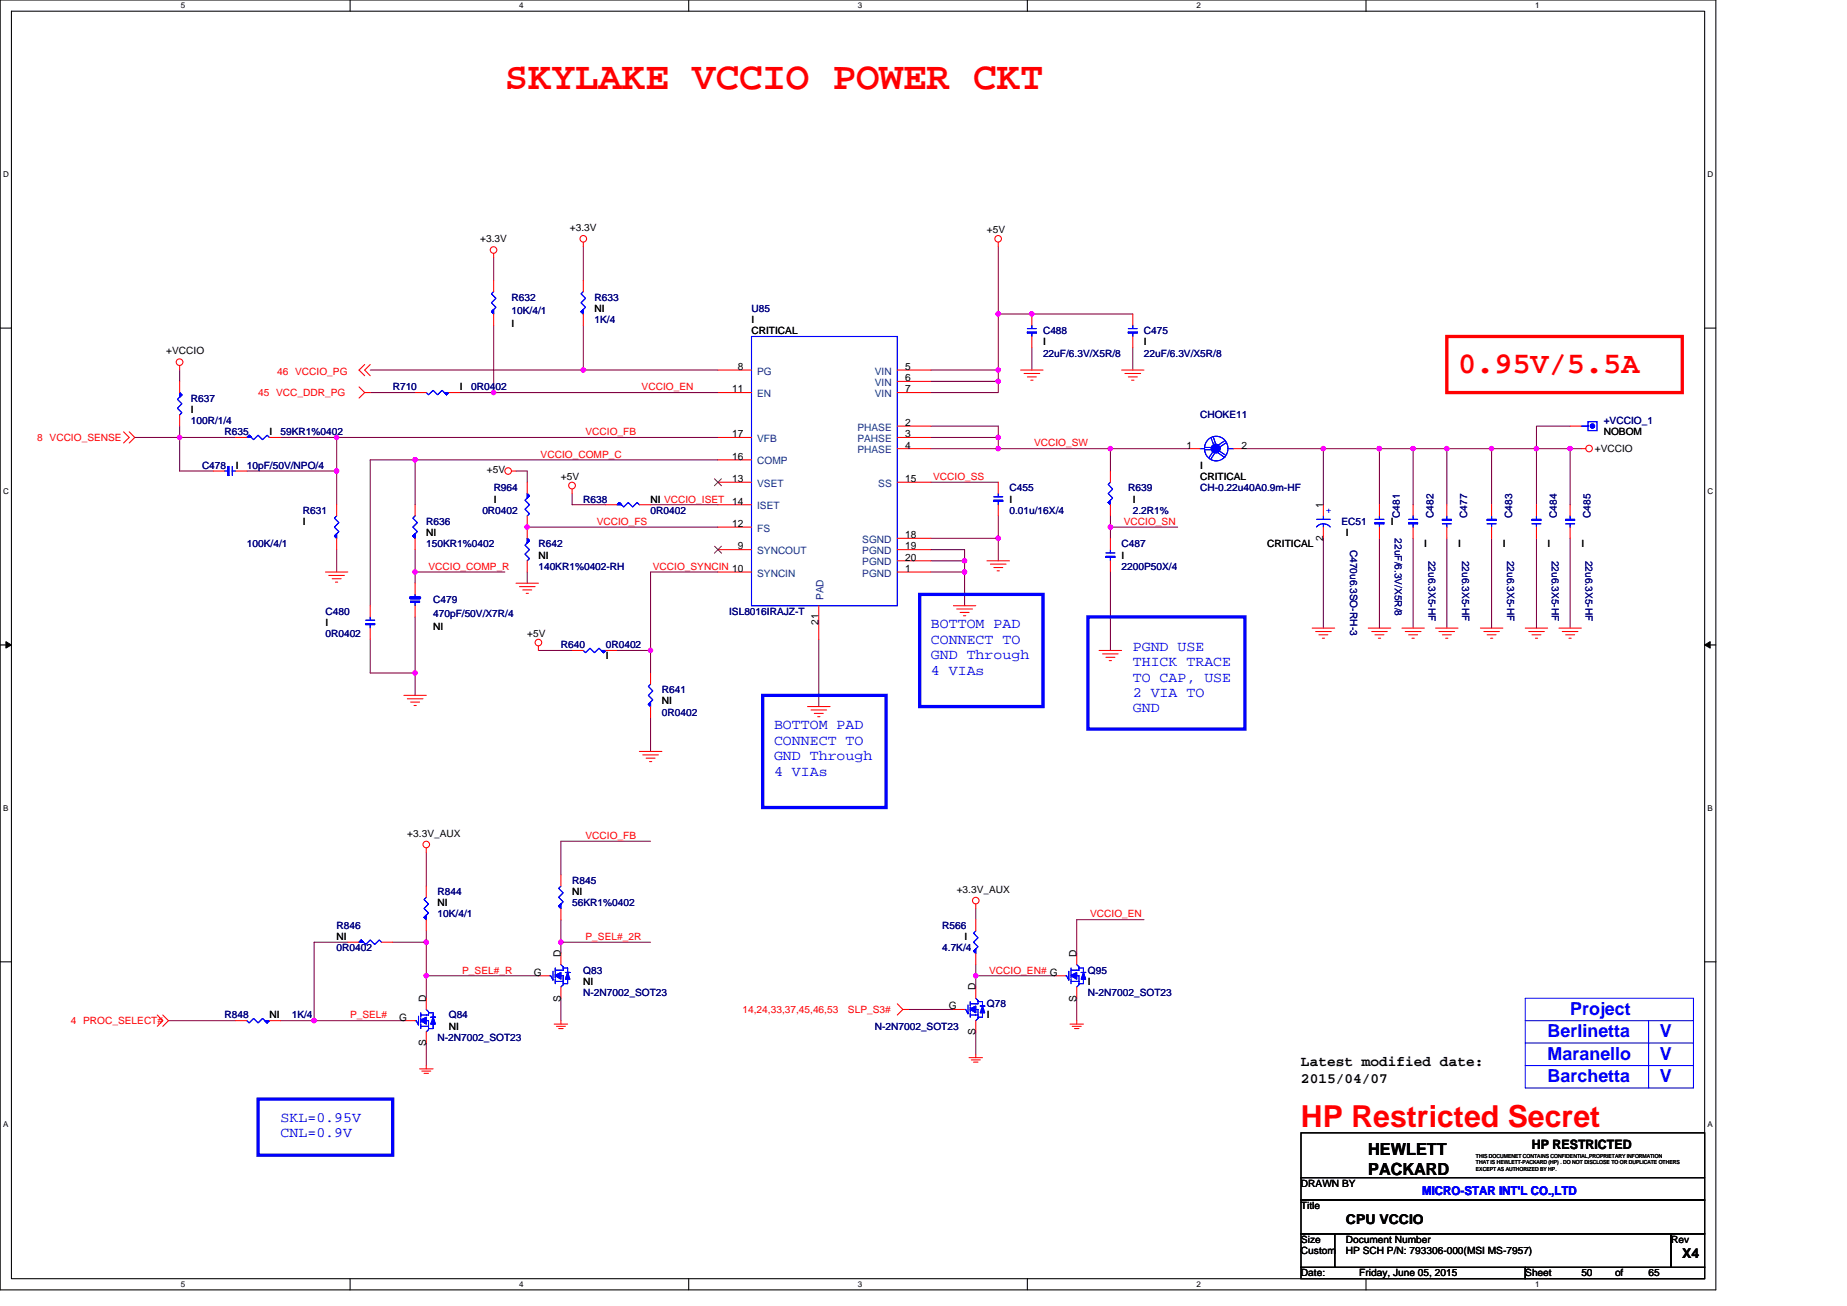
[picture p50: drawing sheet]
<svg xmlns="http://www.w3.org/2000/svg" width="297mm" height="210mm" viewBox="0 0 297 210" stroke-linecap="round" stroke-linejoin="round" font-family="sans-serif">
<defs><g id="words">
<text font-size="6.3" fill="#f00" x="81.2" y="14.3">SKYLAKE VCCIO POWER CKT</text>
<g font-size="4.9" fill="#f00">
<text x="234.5" y="60">0.95V/5.5A</text>
<text x="209.2" y="181.3">HP Restricted Secret</text>
</g>
<g font-size="2.9" fill="#00f">
<text x="248.9" y="166.8">Berlinetta</text>
<text x="252.5" y="163.2">Project</text>
<text x="266.9" y="166.8">V</text>
<text x="248.9" y="170.4">Maranello</text>
<text x="248.9" y="174">Barchetta</text>
<text x="266.9" y="170.4">V</text>
<text x="266.9" y="174">V</text>
</g>
<g font-size="2.7">
<text x="220" y="185.7">HEWLETT</text>
<text x="220" y="188.9">PACKARD</text>
</g>
<g font-size="2.3" fill="#00f">
<text x="149.7" y="101">BOTTOM PAD</text>
<text x="149.7" y="103.5">CONNECT TO</text>
<text x="149.7" y="106">GND Through</text>
<text x="182.2" y="104.6">PGND USE</text>
<text x="182.2" y="107.1">THICK TRACE</text>
<text x="149.7" y="108.5">4 VIAs</text>
<text x="182.2" y="109.6">TO CAP, USE</text>
<text x="182.2" y="112.1">2 VIA TO</text>
<text x="124.5" y="117.3">BOTTOM PAD</text>
<text x="124.5" y="119.7">CONNECT TO</text>
<text x="182.2" y="114.5">GND</text>
<text x="124.5" y="122.2">GND Through</text>
<text x="124.5" y="124.7">4 VIAs</text>
<text x="45.1" y="180.4">SKL=0.95V</text>
<text x="45.1" y="182.9">CNL=0.9V</text>
</g>
<g font-size="2.3">
<text x="209.2" y="171.4">Latest modified date:</text>
<text x="209.2" y="174.1">2015/04/07</text>
</g>
<g font-size="2.2">
<text x="216.4" y="196.8">CPU VCCIO</text>
<text x="270.5" y="202.2">X4</text>
</g>
<text font-size="2.1" x="246.4" y="184.8">HP RESTRICTED</text>
<text font-size="2" fill="#00f" x="228.7" y="192.1">MICRO-STAR INT'L CO.,LTD</text>
<g font-size="1.6">
<text x="77.2" y="38.9">+3.3V</text>
<text x="91.6" y="37.1">+3.3V</text>
<text x="158.7" y="37.5">+5V</text>
<text x="82.3" y="52.6">I</text>
<text x="95.6" y="50.1">NI</text>
<text x="120.9" y="51.9">I</text>
<text x="120.9" y="53.7">CRITICAL</text>
<text x="26.7" y="57">+VCCIO</text>
<text x="118.7" y="59.5">8</text>
<text x="145.6" y="59.5">5</text>
<text x="167.7" y="55.5">I</text>
<text x="184" y="55.5">I</text>
<text x="74" y="62.8">I</text>
<text x="117.8" y="63.1">11</text>
<text x="145.6" y="61.3">6</text>
<text x="145.6" y="63.1">7</text>
<text x="30.7" y="66.4">I</text>
<text x="43.3" y="70">I</text>
<text x="117.8" y="70.3">17</text>
<text x="145.6" y="68.5">2</text>
<text x="145.6" y="70.3">3</text>
<text x="257.9" y="70">NOBOM</text>
<text x="37.9" y="75.4">I</text>
<text x="78.3" y="76.1">+5V</text>
<text x="90.2" y="77.2">+5V</text>
<text x="117.8" y="77.5">13</text>
<text x="117.8" y="73.9">16</text>
<text x="145.6" y="72.1">4</text>
<text x="145.6" y="77.5">15</text>
<text x="190.8" y="72.1">1</text>
<text x="193" y="77.2">CRITICAL</text>
<text x="193" y="75.4">I</text>
<text x="199.7" y="72.1">2</text>
<text x="256.5" y="72.7">+VCCIO</text>
<text x="79.4" y="80.8">I</text>
<text x="104.6" y="80.8">NI VCCIO_ISET</text>
<text x="117.8" y="81.1">14</text>
<text x="162.3" y="80.8">I</text>
<text x="182.2" y="80.8">I</text>
<text x="212.8" y="81.7" transform="rotate(-90 212.8 81.7)">1</text>
<text x="48.7" y="84.4">I</text>
<text x="68.6" y="86.2">NI</text>
<text x="86.6" y="89.8">NI</text>
<text x="117.8" y="84.7">12</text>
<text x="118.7" y="88.3">9</text>
<text x="145.6" y="86.5">18</text>
<text x="145.6" y="88.3">19</text>
<text x="180.4" y="89.8">I</text>
<text x="203.8" y="88">CRITICAL</text>
<text x="212.8" y="86.9" transform="rotate(-90 212.8 86.9)">2</text>
<text x="216.4" y="86.2">I</text>
<text x="223.7" y="84.4">I</text>
<text x="229.1" y="88">I</text>
<text x="234.5" y="88">I</text>
<text x="241.7" y="88">I</text>
<text x="248.9" y="88">I</text>
<text x="254.3" y="88">I</text>
<text x="145.6" y="91.9">1</text>
<text x="145.6" y="90.1">20</text>
<text x="52.3" y="100.6">I</text>
<text x="69.7" y="101.3">NI</text>
<text x="131.7" y="100.5" transform="rotate(-90 131.7 100.5)">21</text>
<text x="84.8" y="102.4">+5V</text>
<text x="97.4" y="106">I</text>
<text x="106.4" y="113.2">NI</text>
<text x="65.5" y="134.5">+3.3V_AUX</text>
<text x="92" y="143.9">NI</text>
<text x="153.9" y="143.6">+3.3V_AUX</text>
<text x="70.4" y="145.7">NI</text>
<text x="54.1" y="151.1">NI</text>
<text x="90.2" y="153.8" transform="rotate(-90 90.2 153.8)">D</text>
<text x="155.1" y="151.1">I</text>
<text x="173.1" y="153.8" transform="rotate(-90 173.1 153.8)">D</text>
<text x="68.5" y="161" transform="rotate(-90 68.5 161)">D</text>
<text x="85.9" y="156.9">G</text>
<text x="90.2" y="161" transform="rotate(-90 90.2 161)">S</text>
<text x="93.8" y="158.3">NI</text>
<text x="156.9" y="159.2" transform="rotate(-90 156.9 159.2)">D</text>
<text x="173.1" y="161" transform="rotate(-90 173.1 161)">S</text>
<text x="175" y="158.3">I</text>
<text x="43.3" y="163.7">NI</text>
<text x="64.2" y="164.1">G</text>
<text x="72.2" y="165.5">NI</text>
<text x="152.6" y="162.3">G</text>
<text x="156.9" y="166.5" transform="rotate(-90 156.9 166.5)">S</text>
<text x="158.7" y="163.7">I</text>
<text x="68.5" y="168.3" transform="rotate(-90 68.5 168.3)">S</text>
<text x="209.2" y="190.8">DRAWN BY</text>
<text x="209.2" y="194.4">Title</text>
<text x="209.2" y="199.8">Size</text>
<text x="209.2" y="201.6">Custom</text>
<text x="216.4" y="201.6">HP SCH P/N: 793306-000(MSI MS-7957)</text>
<text x="216.4" y="199.8">Document Number</text>
<text x="268.7" y="199.8">Rev</text>
<text x="209.2" y="205.2">Date:</text>
<text x="218.6" y="205.2">Friday, June 05, 2015</text>
<text x="245.3" y="205.2">Sheet</text>
<text x="254.3" y="205.2">50</text>
<text x="259.7" y="205.2">of</text>
<text x="265.1" y="205.2">65</text>
</g>
<g font-size="1.6" fill="#000080">
<text x="82.3" y="48.3">R632</text>
<text x="82.3" y="50.5">10K/4/1</text>
<text x="95.6" y="48.3">R633</text>
<text x="95.6" y="51.9">1K/4</text>
<text x="120.9" y="50.1">U85</text>
<text x="167.7" y="53.7">C488</text>
<text x="184" y="53.7">C475</text>
<text x="167.7" y="57.3">22uF/6.3V/X5R/8</text>
<text x="184" y="57.3">22uF/6.3V/X5R/8</text>
<text x="30.7" y="64.6">R637</text>
<text x="63.2" y="62.8">R710</text>
<text x="75.8" y="62.8">0R0402</text>
<text x="30.7" y="68.2">100R/1/4</text>
<text x="36.1" y="70">R635</text>
<text x="45.1" y="70">59KR1%0402</text>
<text x="193" y="67.3">CHOKE11</text>
<text x="257.9" y="68.2">+VCCIO_1</text>
<text x="32.5" y="75.4">C478</text>
<text x="39.7" y="75.4">10pF/50V/NPO/4</text>
<text x="48.7" y="82.6">R631</text>
<text x="77.6" y="82.6">0R0402</text>
<text x="79.4" y="79">R964</text>
<text x="93.8" y="80.8">R638</text>
<text x="104.6" y="82.6">0R0402</text>
<text x="162.3" y="79">C455</text>
<text x="162.3" y="82.6">0.01u/16X/4</text>
<text x="181.5" y="79">R639</text>
<text x="182.2" y="82.6">2.2R1%</text>
<text x="193" y="79">CH-0.22u40A0.9m-HF</text>
<text x="225.1" y="83.3" transform="rotate(-90 225.1 83.3)">C481</text>
<text x="230.5" y="83.3" transform="rotate(-90 230.5 83.3)">C482</text>
<text x="236" y="83.3" transform="rotate(-90 236 83.3)">C477</text>
<text x="243.2" y="83.3" transform="rotate(-90 243.2 83.3)">C483</text>
<text x="250.4" y="83.3" transform="rotate(-90 250.4 83.3)">C484</text>
<text x="255.8" y="83.3" transform="rotate(-90 255.8 83.3)">C485</text>
<text x="39.7" y="88">100K/4/1</text>
<text x="68.6" y="84.4">R636</text>
<text x="68.6" y="88">150KR1%0402</text>
<text x="86.6" y="88">R642</text>
<text x="180.4" y="88">C487</text>
<text x="215.7" y="84.4">EC51</text>
<text x="217.1" y="88.4" transform="rotate(90 217.1 88.4)">C470u6.3SO-RH-3</text>
<text x="224.3" y="86.6" transform="rotate(90 224.3 86.6)">22uF/6.3V/X5R/8</text>
<text x="86.6" y="91.6">140KR1%0402-RH</text>
<text x="180.4" y="91.6">2200P50X/4</text>
<text x="229.7" y="90.2" transform="rotate(90 229.7 90.2)">22u6.3X5-HF</text>
<text x="235.2" y="90.2" transform="rotate(90 235.2 90.2)">22u6.3X5-HF</text>
<text x="242.4" y="90.2" transform="rotate(90 242.4 90.2)">22u6.3X5-HF</text>
<text x="249.6" y="90.2" transform="rotate(90 249.6 90.2)">22u6.3X5-HF</text>
<text x="255" y="90.2" transform="rotate(90 255 90.2)">22u6.3X5-HF</text>
<text x="52.3" y="98.8">C480</text>
<text x="69.7" y="97">C479</text>
<text x="69.7" y="99.2">470pF/50V/X7R/4</text>
<text x="117.3" y="98.8">ISL8016IRAJZ-T</text>
<text x="52.3" y="102.4">0R0402</text>
<text x="90.2" y="104.2">R640</text>
<text x="97.4" y="104.2">0R0402</text>
<text x="106.4" y="111.4">R641</text>
<text x="106.4" y="115">0R0402</text>
<text x="70.4" y="143.9">R844</text>
<text x="92" y="142.1">R845</text>
<text x="54.1" y="149.3">R846</text>
<text x="70.4" y="147.5">10K/4/1</text>
<text x="92" y="145.7">56KR1%0402</text>
<text x="151.5" y="149.3">R566</text>
<text x="54.1" y="152.9">0R0402</text>
<text x="151.5" y="152.9">4.7K/4</text>
<text x="93.8" y="156.5">Q83</text>
<text x="93.8" y="160.1">N-2N7002_SOT23</text>
<text x="158.7" y="161.9">Q78</text>
<text x="175" y="156.5">Q95</text>
<text x="175" y="160.1">N-2N7002_SOT23</text>
<text x="36.1" y="163.7">R848</text>
<text x="46.9" y="163.7">1K/4</text>
<text x="70.4" y="167.3">N-2N7002_SOT23</text>
<text x="72.2" y="163.7">Q84</text>
<text x="140.7" y="165.5">N-2N7002_SOT23</text>
</g>
<g font-size="1.6" fill="#f00">
<text x="41.5" y="63.6">45 VCC_DDR_PG</text>
<text x="44.6" y="60.2">46 VCCIO_PG</text>
<text x="103.2" y="62.8">VCCIO_EN</text>
<text x="6" y="70.9">8 VCCIO_SENSE</text>
<text x="94.2" y="70">VCCIO_FB</text>
<text x="166.3" y="71.8">VCCIO_SW</text>
<text x="86.9" y="73.6">VCCIO_COMP_C</text>
<text x="150.1" y="77.2">VCCIO_SS</text>
<text x="96" y="84.4">VCCIO_FS</text>
<text x="180.7" y="84.4">VCCIO_SN</text>
<text x="68.9" y="91.6">VCCIO_COMP_R</text>
<text x="105" y="91.6">VCCIO_SYNCIN 10</text>
<text x="94.2" y="134.9">VCCIO_FB</text>
<text x="175.3" y="147.5">VCCIO_EN</text>
<text x="94.2" y="151.1">P_SEL#_2R</text>
<text x="74.3" y="156.5">P_SEL#_R</text>
<text x="159.1" y="156.5">VCCIO_EN# G</text>
<text x="11.4" y="164.6">4 PROC_SELECT#</text>
<text x="56.3" y="163.7">P_SEL#</text>
<text x="119.4" y="162.8">14,24,33,37,45,46,53</text>
<text x="136.4" y="162.8">SLP_S3#</text>
</g>
<g font-size="1.6" fill="#004080">
<text x="121.8" y="60.2">PG</text>
<text x="121.8" y="63.9">EN</text>
<text x="140.7" y="60.2">VIN</text>
<text x="140.7" y="62.1">VIN</text>
<text x="140.7" y="63.9">VIN</text>
<text x="121.8" y="71.1">VFB</text>
<text x="137.9" y="69.3">PHASE</text>
<text x="137.9" y="71.1">PAHSE</text>
<text x="121.8" y="74.7">COMP</text>
<text x="137.9" y="72.9">PHASE</text>
<text x="121.8" y="78.3">VSET</text>
<text x="121.8" y="81.9">ISET</text>
<text x="141.2" y="78.3">SS</text>
<text x="121.8" y="89.1">SYNCOUT</text>
<text x="121.8" y="85.5">FS</text>
<text x="138.7" y="87.3">SGND</text>
<text x="138.7" y="89.1">PGND</text>
<text x="121.8" y="92.7">SYNCIN</text>
<text x="138.7" y="92.7">PGND</text>
<text x="138.7" y="90.9">PGND</text>
<text x="132.4" y="96.5" transform="rotate(-90 132.4 96.5)">PAD</text>
</g>
<text font-size="1.6" fill="#00f" x="213.3" y="81.7" transform="rotate(90 213.3 81.7)">+</text>
<g font-size="1.3">
<text x="29.1" y="1.4">5</text>
<text x="83.5" y="1.4">4</text>
<text x="138" y="1.4">3</text>
<text x="192.4" y="1.4">2</text>
<text x="246.9" y="1.4">1</text>
<text x=".5" y="28.4">D</text>
<text x="274.6" y="28.4">D</text>
<text x=".5" y="79.4">C</text>
<text x="274.6" y="79.4">C</text>
<text x=".5" y="130.3">B</text>
<text x="274.6" y="130.3">B</text>
<text x=".5" y="181.3">A</text>
<text x="274.6" y="181.3">A</text>
<text x="29.1" y="206.9">5</text>
<text x="83.5" y="206.9">4</text>
<text x="138" y="206.9">3</text>
<text x="192.4" y="206.9">2</text>
<text x="246.9" y="206.9">1</text>
</g>
<g font-size=".9">
<text x="237.4" y="186.2">THIS DOCUMENET CONTAINS CONFIDENTIAL,PROPRIETARY INFORMATION</text>
<text x="237.4" y="187.2">THAT IS HEWLETT-PACKARD (HP) . DO NOT DISCLOSE TO OR DUPLICATE OTHERS</text>
<text x="237.4" y="188.2">EXCEPT AS AUTHORIZED BY HP.</text>
</g>
</g></defs>
<path d="M0 0h275.9v207.4h-275.9zM1.8 1.8h272.3v203.8h-272.3z" fill="none" stroke="#000" stroke-width=".17"/>
<g fill="#fff">
<path d="M29.1 .2h.7v1.4h-.7z"/>
<path d="M29.1 205.8h.7v1.4h-.7z"/>
</g>
<path d="M56.3 0v1.8M56.3 205.6v1.8" fill="none" stroke="#000" stroke-width=".17"/>
<g fill="#fff">
<path d="M83.5 .2h.7v1.4h-.7z"/>
<path d="M83.5 205.8h.7v1.4h-.7z"/>
</g>
<path d="M110.8 0v1.8M110.8 205.6v1.8" fill="none" stroke="#000" stroke-width=".17"/>
<g fill="#fff">
<path d="M138 .2h.7v1.4h-.7z"/>
<path d="M138 205.8h.7v1.4h-.7z"/>
</g>
<path d="M165.2 0v1.8M165.2 205.6v1.8" fill="none" stroke="#000" stroke-width=".17"/>
<g fill="#fff">
<path d="M192.4 .2h.8v1.4h-.8z"/>
<path d="M192.4 205.8h.8v1.4h-.8z"/>
</g>
<path d="M219.7 0v1.8M219.7 205.6v1.8" fill="none" stroke="#000" stroke-width=".17"/>
<g fill="#fff">
<path d="M246.9 .2h.7v1.4h-.7z"/>
<path d="M246.9 205.8h.7v1.4h-.7z"/>
<path d="M.5 27.3h.9v1.4h-.9z"/>
<path d="M274.6 27.3h.9v1.4h-.9z"/>
<path d="M.5 78.2h.9v1.5h-.9z"/>
<path d="M274.6 78.2h.9v1.5h-.9z"/>
</g>
<path d="M0 52.7h1.8M274.1 52.7h1.8" fill="none" stroke="#000" stroke-width=".17"/>
<g fill="#fff">
<path d="M.5 129.2h.9v1.4h-.9z"/>
<path d="M274.6 129.2h.9v1.4h-.9z"/>
</g>
<path d="M0 103.7h1.8M274.1 103.7h1.8" fill="none" stroke="#000" stroke-width=".17"/>
<path d="M.9 103.2l.9 .5-.9 .5zM274.1 103.7l.9-.5v1z" fill="#000" stroke="#000" stroke-width=".16"/>
<g fill="#fff">
<path d="M.5 180.1h.9v1.4h-.9z"/>
<path d="M274.6 180.1h.9v1.4h-.9z"/>
</g>
<path d="M0 154.6h1.8M274.1 154.6h1.8M245.3 174.9h.1M209.2 182.1h64.9v10.9h-64.9zM209.2 193h64.9v5.4h-64.9zM209.2 198.4h5.4v5.4h-5.4zM209.2 189.4h64.9M214.6 198.4h54.1v5.4h-54.1zM268.7 198.4h5.4v5.4h-5.4zM209.2 203.8h36.1v1.8h-36.1zM245.3 203.8h28.8v1.8h-28.8z" fill="none" stroke="#000" stroke-width=".17"/>
<g fill="none" stroke="#800040" stroke-width=".17">
<path d="M93.8 39.7v5.4M160.5 39.7v10.8M28.9 59.5v1.8M59.5 59.5h34.3M79.4 41.5v3.6M79.4 52.3v10.8M93.8 52.3v7.2M93.8 59.5h21.7M160.5 50.5v9h-10.8M160.5 59.5v1.8h-10.8M160.5 50.5h21.7M165.9 55.9v3.6"/>
<path d="M182.2 55.9v3.6M21.7 70.3h7.2M28.9 70.3h9M28.9 68.5v1.8M28.9 70.3v5.4h5.4M39.7 75.7h14.4M45.1 70.3h9M54.1 70.3v5.4M54.1 75.7v5.5M54.1 70.3h61.4M59.5 63.1h7.3M66.8 73.9h-7.3v23.5"/>
<path d="M66.8 73.9v7.3M66.8 73.9h48.7M74 63.1h5.4M79.4 63.1h36.1M83 75.7h1.8v1.8M92 79.4v1.8h5.4M149.7 77.5h10.8M149.7 68.5h10.8v1.8M149.7 70.3h10.8M149.7 72.1h10.8M160.5 72.1h18.1M160.5 61.3v1.8h-10.8"/>
<path d="M160.5 70.3v1.8M178.6 72.1v3.6M178.6 72.1h12.6M200.2 72.1h12.6v9.1M212.8 72.1h9M221.8 72.1h5.5M221.8 72.1v9.1M227.3 72.1h5.4v9.1M227.3 72.1v9.1M232.7 72.1h7.2M239.9 72.1v9.1M239.9 72.1h7.2"/>
<path d="M247.1 72.1h5.4M247.1 72.1v9.1M252.5 72.1h1.8M252.5 72.1v9.1M252.5 68.5h-5.4v3.6M54.1 88.4v3.6M66.8 92h14.4M66.8 92v1.8M66.8 99.2v9M66.8 88.4v3.6M84.8 92v1.8M84.8 84.8h30.7"/>
<path d="M104.6 81.2h10.9M115.5 92h-10.9v12.6M149.7 88.4h5.4v1.8M149.7 90.2h5.4M149.7 92h5.4M155.1 92v5.4M155.1 90.2v1.8M160.5 83v3.6h-10.8M160.5 86.6v3.6M178.6 84.8v1.8M178.6 92v12.6M178.6 83v1.8"/>
<path d="M178.6 84.8h10.8M212.8 86.6v14.4M221.8 86.6v14.4M227.3 86.6v14.4M232.7 86.6v14.4M239.9 86.6v14.4M247.1 86.6v14.4M252.5 86.6v14.4M59.5 102.8v5.4h7.3M66.8 108.2v3.6M86.6 104.6h5.4M99.2 104.6h5.4"/>
<path d="M104.6 115.4v5.4M104.6 104.6v3.6M131.7 102.8v10.8M68.6 137.1v5.4M104.6 135.3h-14.4v5.4M55.9 151.5h-5.4v12.6M63.2 151.5h5.4M68.6 156.9v3.6M68.6 151.5v5.4M68.6 149.7v1.8M68.6 156.9h18M90.2 151.5v1.8"/>
<path d="M90.2 151.5h14.4M90.2 147.9v3.6M156.9 146.1v1.8M156.9 156.9v1.8M156.9 155.1v1.8M156.9 156.9h12.7M184 147.9h-10.8v5.4M27.1 164.1h10.8M45.1 164.1h5.4M50.5 164.1h14.5M68.6 167.7v3.6M90.2 160.5v3.6"/>
<path d="M146.1 162.3h7.2M156.9 165.9v3.6M173.2 160.5v3.6"/>
</g>
<g fill="#f0f" stroke="#f0f" stroke-width=".17">
<circle cx="178.6" cy="72.1" r=".35"/>
<circle cx="165.9" cy="50.5" r=".35"/>
<circle cx="160.5" cy="72.1" r=".35"/>
<circle cx="160.5" cy="70.3" r=".35"/>
<circle cx="93.8" cy="59.5" r=".35"/>
<circle cx="79.4" cy="63.1" r=".35"/>
<circle cx="28.9" cy="70.3" r=".35"/>
<circle cx="212.8" cy="72.1" r=".35"/>
<circle cx="221.8" cy="72.1" r=".35"/>
<circle cx="178.6" cy="84.7" r=".35"/>
<circle cx="156.9" cy="156.9" r=".35"/>
<circle cx="68.5" cy="156.9" r=".35"/>
<circle cx="68.5" cy="151.5" r=".35"/>
<circle cx="90.2" cy="151.5" r=".35"/>
<circle cx="50.5" cy="164.1" r=".35"/>
<circle cx="160.5" cy="59.5" r=".35"/>
<circle cx="160.5" cy="50.5" r=".35"/>
<circle cx="160.5" cy="61.3" r=".35"/>
<circle cx="160.5" cy="86.5" r=".35"/>
<circle cx="155.1" cy="90.2" r=".35"/>
<circle cx="155.1" cy="92" r=".35"/>
<circle cx="54.1" cy="75.7" r=".35"/>
<circle cx="54.1" cy="70.3" r=".35"/>
<circle cx="66.7" cy="108.2" r=".35"/>
<circle cx="66.7" cy="73.9" r=".35"/>
<circle cx="66.7" cy="92" r=".35"/>
<circle cx="104.6" cy="104.6" r=".35"/>
<circle cx="84.8" cy="84.7" r=".35"/>
<circle cx="227.3" cy="72.1" r=".35"/>
<circle cx="239.9" cy="72.1" r=".35"/>
<circle cx="232.7" cy="72.1" r=".35"/>
<circle cx="247.1" cy="72.1" r=".35"/>
<circle cx="252.5" cy="72.1" r=".35"/>
</g>
<g fill="none" stroke="#f00" stroke-width=".17">
<path d="M93.8 38.9v.8M160.5 38.9v.8M28.9 58.8v.7M58.6 58.6l-.9 .9 .9 .9M59.5 58.6l-.9 .9 .9 .9M79.4 40.7v.8M79.4 45.1v1.8M79.4 50.5v1.8M93.8 45.1v1.8M93.8 50.5v1.8M115.5 59.5h5.4M144.3 59.5h5.4"/>
<path d="M164.1 59.5h3.6M165.9 50.5v1.8M165.9 54.1v1.8M180.4 59.5h3.6M182.2 50.5v1.8M182.2 54.1v1.8M19.9 69.4l.9 .9-.9 .9M20.8 69.4l.9 .9-.9 .9M28.9 61.3v1.8M28.9 66.7v1.8M34.3 75.7h1.8M37.9 70.3h1.8"/>
<path d="M37.9 75.7h1.8M43.3 70.3h1.8M57.7 62.2l.9 .9-.9 .9M58.6 63.1h.9M66.8 63.1h1.8M72.2 63.1h1.8M82.3 75.7h.7M84.8 77.5v1.9M92 78.6v.8M115.5 63.1h5.4M115.5 70.3h5.4M115.5 77.5h5.4"/>
<path d="M115.5 73.9h5.4M144.3 63.1h5.4M144.3 70.3h5.4M144.3 72.1h5.4M144.3 68.5h5.4M144.3 61.3h5.4M144.3 77.5h5.4M160.5 77.5v1.9M164.7 60h2.5M165.2 60.6h1.5M165.8 61.1h.3M178.6 75.7v1.8"/>
<path d="M180.9 60h2.5M181.5 60.6h1.4M182 61.1h.4M191.2 72.1h1.8M198.4 72.1h1.8M252.5 68.5h1.8M254.3 72.1h.7M52.3 92h3.6M52.9 92.5h2.5M53.4 93h1.5M54 93.6h.3M54.1 81.2v1.8"/>
<path d="M54.1 86.6v1.8M59.5 97.4v1.8M66.8 81.2v1.8M66.8 86.6v1.8M66.8 93.8v1.8M66.8 97.4v1.8M83 93.8h3.6M83.5 94.3h2.6M84.1 94.8h1.4M84.6 95.4h.4M84.8 83v3.6M84.8 90.2v1.8"/>
<path d="M97.4 81.2h1.8M102.8 81.2h1.8M115.5 81.2h5.4M115.5 92h5.4M115.5 88.4h5.4M115.5 84.8h5.4M131.7 97.4v5.4M144.3 92h5.4M144.3 88.4h5.4M144.3 86.6h5.4M144.3 90.2h5.4M153.3 97.4h3.6"/>
<path d="M153.9 97.9h2.5M154.4 98.5h1.4M154.9 99h.4M158.7 90.2h3.6M159.3 90.7h2.5M159.8 91.2h1.5M160.4 91.8h.3M160.5 81.2v1.8M178.6 81.2v1.8M178.6 86.6v1.8M178.6 90.2v1.8M212.8 81.2v1.8"/>
<path d="M212.8 84.8v1.8M221.8 81.2v1.8M221.8 84.8v1.8M227.3 81.2v1.8M227.3 84.8v1.8M232.7 81.2v1.8M232.7 84.8v1.8M239.9 81.2v1.8M239.9 84.8v1.8M247.1 81.2v1.8M247.1 84.8v1.8M252.5 81.2v1.8"/>
<path d="M252.5 84.8v1.8M59.5 101v1.8M65 111.8h3.6M65.5 112.4h2.5M66 112.9h1.5M66.6 113.4h.3M86.6 103.9v.7M92 104.6h1.8M97.4 104.6h1.8M104.6 108.2v1.8M104.6 113.6v1.8M129.9 113.6h3.6"/>
<path d="M130.4 114.2h2.5M131 114.7h1.4M131.5 115.2h.4M176.8 104.6h3.6M177.3 105.1h2.5M177.9 105.7h1.4M178.4 106.2h.3M211 101h3.6M211.6 101.5h2.5M212.1 102.1h1.4M212.7 102.6h.3M220 101h3.7"/>
<path d="M220.6 101.5h2.5M221.1 102.1h1.5M221.7 102.6h.3M225.5 101h3.6M226 101.5h2.5M226.5 102.1h1.5M227.1 102.6h.4M230.9 101h3.6M231.4 101.5h2.5M232 102.1h1.4M232.5 102.6h.4M238.1 101h3.6"/>
<path d="M238.6 101.5h2.5M239.2 102.1h1.4M239.7 102.6h.4M245.3 101h3.6M245.8 101.5h2.6M246.4 102.1h1.4M246.9 102.6h.4M250.7 101h3.6M251.2 101.5h2.6M251.8 102.1h1.4M252.3 102.6h.4M68.6 136.3v.8"/>
<path d="M102.8 120.8h3.6M103.4 121.4h2.5M103.9 121.9h1.4M104.5 122.4h.3M55.9 151.5h1.8M61.4 151.5h1.8M68.6 142.5v1.8M68.6 147.9v1.8M86.6 156.9h1.8M90.2 140.7v1.8M90.2 146.1v1.8M90.2 153.3v1.8"/>
<path d="M90.2 158.7v1.8M156.9 145.4v.7M156.9 147.9v1.8M156.9 153.3v1.8M156.9 158.7v1.8M169.6 156.9h1.8M173.2 153.3v1.8M173.2 158.7v1.8M25.3 163.2l.9 .9-.9 .9M26.2 163.2l.9 .9-.9 .9M37.9 164.1h1.8M43.3 164.1h1.8"/>
<path d="M65 164.1h1.8M67.5 171.9h2.2M67.8 172.2h1.5M68.2 172.6h.7M68.6 171.3v.6M68.6 160.5v1.8M68.6 165.9v1.8M89.1 164.7h2.2M89.5 165h1.4M89.8 165.4h.8M90.2 164.1v.6M144.3 161.4l.9 .9-.9 .9"/>
<path d="M145.2 162.3h.9M153.3 162.3h1.8M155.8 170.1h2.2M156.2 170.4h1.4M156.6 170.8h.7M156.9 169.5v.6M156.9 164.1v1.8M172.1 164.7h2.1M172.4 165h1.5M172.8 165.4h.7M173.2 164.1v.6"/>
<circle cx="93.8" cy="38.4" r=".53"/>
<circle cx="160.5" cy="38.4" r=".53"/>
<circle cx="28.9" cy="58.2" r=".54"/>
<circle cx="79.4" cy="40.2" r=".53"/>
<circle cx="81.7" cy="75.7" r=".53"/>
<circle cx="92" cy="78.1" r=".54"/>
<circle cx="255.6" cy="72.1" r=".53"/>
<circle cx="86.6" cy="103.3" r=".53"/>
<circle cx="68.6" cy="135.8" r=".53"/>
<circle cx="156.9" cy="144.8" r=".53"/>
</g>
<path d="M66 96.1h1.5M147.9 95.6h19.8v18h-19.8zM175 99.2h25.2v18h-25.2zM122.7 111.8h19.8v18h-19.8zM41.5 176.7h21.7v9h-21.7z" fill="none" stroke="#00f" stroke-width=".53"/>
<path d="M232.7 54.1h37.8v9h-37.8z" fill="none" stroke="#f00" stroke-width=".53"/>
<g fill="none" stroke="#00f" stroke-width=".17">
<path d="M79.4 46.9l-.4 .3 .8 .8-.8 .7 .8 .7-.8 .7 .4 .4M93.8 46.9l-.4 .3 .8 .8-.8 .7 .8 .7-.8 .7 .4 .4M120.9 54.1h23.4v43.3h-23.4zM165.2 53.4h1.5v.2h-1.5zM165.2 52.8h1.5M165.9 53.6v.5M165.9 52.3v.5M181.5 52.8h1.4M181.5 53.4h1.4v.2h-1.4zM182.2 53.6v.5M182.2 52.3v.5M28.9 63.1l.3 .4-.7 .7 .7 .7-.7 .7 .7 .8-.3 .3"/>
<path d="M36.1 75.7h.5M36.6 75h.2v1.5h-.2zM37.4 75v1.5M37.4 75.7h.5M39.7 70.3l.4-.3 .7 .7 .7-.7 .7 .7 .8-.7 .3 .3M68.6 63.1l.3 .4 .8-.7 .7 .7 .7-.7 .7 .7 .4-.4M84.8 79.4l.4 .3-.8 .7 .8 .8-.8 .7 .8 .7-.4 .4M159.8 79.9h1.5M160.5 79.4v.5M178.6 77.5l-.4 .4 .7 .7-.7 .8 .7 .7-.7 .7 .4 .4M193 72.1h.7M193.7 71.9h1.1"/>
<path d="M193.7 72.3h1.1M194.3 70.7a1.92 1.92 0 0 1 2.6 .1 1.92 1.92 0 0 1 0 2.7 1.92 1.92 0 0 1-2.6 0 2.08 2.08 0 0 1 0-2.8zM194.8 70.5l.4 .9M195.2 70.3l.3 1.1M195.2 72.5l-.8 1.1M195.3 72.9l-.5 .8M195.7 72.7l1.3 .9M196.1 72.5l1 .7M197 70.9l-1.1 .7M197.1 71.2l-1 .7M197.5 72.1h.9M254.3 68.5h1.1"/>
<path d="M255.4 67.8h1.4v1.4h-1.4zM54.1 83l-.3 .3 .7 .7-.7 .8 .7 .7-.7 .7 .3 .4M58.8 99.7h1.5M59.5 99.2v.5M66 96.7h1.5v.1h-1.5zM66.8 83l-.4 .3 .7 .7-.7 .8 .7 .7-.7 .7 .4 .4M66.8 96.8v.6M66.8 95.6v.5M84.8 86.6l.4 .3-.8 .8 .8 .7-.8 .7 .8 .7-.4 .4M99.2 81.2l.4-.4 .7 .7 .7-.7 .7 .7 .8-.7 .3 .4M159.8 80.4h1.5v.2h-1.5zM160.5 80.6v.6"/>
<path d="M177.9 89.5h1.4v.1h-1.4zM177.9 88.9h1.4M178.6 89.6v.6M178.6 88.4v.5M211.7 84.7a1.32 1.32 0 0 1 1.1-.5 1.39 1.39 0 0 1 1.1 .5M211.7 83.5h2.2M212.8 84.2v.6M212.8 83v.5M221.1 84h1.5v.2h-1.5zM221.1 83.5h1.5M221.8 84.2v.6M221.8 83v.5"/>
<path d="M226.5 84h1.5v.2h-1.5zM226.5 83.5h1.5M227.3 84.2v.6M227.3 83v.5M232 83.5h1.4v.2h-1.4zM232 84.2h1.4M232.7 83v.5M232.7 84.2v.6M239.2 83.5h1.4v.2h-1.4zM239.2 84.2h1.4M239.9 83v.5M239.9 84.2v.6"/>
<path d="M246.4 84.2h1.4M246.4 83.5h1.4v.2h-1.4zM247.1 83v.5M247.1 84.2v.6M251.8 83.5h1.4v.2h-1.4zM251.8 84.2h1.4M252.5 83v.5M252.5 84.2v.6M58.8 100.3h1.5v.1h-1.5zM59.5 100.4v.6M93.8 104.6l.4 .3 .7-.7 .7 .7 .7-.7 .8 .7 .3-.3M104.6 110l-.3 .4 .7 .7-.7 .7 .7 .7-.7 .7 .3 .4"/>
<path d="M57.7 151.5l.4-.4 .7 .7 .7-.7 .8 .7 .7-.7 .4 .4M68.6 144.3l-.4 .3 .7 .8-.7 .7 .7 .7-.7 .7 .4 .4M88.9 156.2v1.4l-.3-.7h-.2M89.3 157.8h1.3M89.3 155.6v.8M89.3 157.4v.8M89.3 156.5v.7M90.2 142.5l-.4 .3 .8 .8-.8 .7 .8 .7-.8 .7 .4 .4M90.2 155.1l.4 .3v.6h-1.3M90.2 156.9h.4v1.4l-.4 .4M90.6 155.6h.7v2.6h-.7M90.9 156.4h.7z"/>
<path d="M156.9 149.7l-.3 .3 .7 .8-.7 .7 .7 .7-.7 .7 .3 .4M171.9 156.2v1.4l-.4-.7h-.1M172.3 157.8h1.2M172.3 155.6v.8M172.3 157.4v.8M172.3 156.5v.7M173.2 155.1l.3 .3v.6h-1.2M173.2 156.9h.3v1.4l-.3 .4M173.5 155.6h.7v2.6h-.7M173.9 156.4h.7zM39.7 164.1l.4 .4 .7-.8 .7 .8 .7-.8 .8 .8 .3-.4M67.3 163.4v1.4l-.4-.7h-.1"/>
<path d="M67.7 165h1.2M67.7 162.8v.8M67.7 164.7v.7M67.7 163.7v.8M68.6 162.3l.3 .4v.5h-1.2M68.6 164.1h.3v1.4l-.3 .4M68.9 162.8h.8v2.6h-.8M69.3 163.6h.7zM155.7 161.6v1.4l-.4-.7h-.2M156 163.2h1.3M156 161v.8M156 162.8v.8"/>
<path d="M156 161.9v.8M156.9 160.5l.4 .4v.5h-1.3M156.9 162.3h.4v1.4l-.4 .4M157.3 161h.7v2.6h-.7M157.6 161.8h.8zM245.3 171.3h27M245.3 164.1h27M245.3 167.7h27M245.3 160.5h27v14.4h-27zM265.1 164.1v10.8"/>
</g>
<g fill="#00f" stroke="#00f" stroke-width=".17">
<path d="M67.8 163.9l.8-.3v1.1l-.9-.6z" fill-rule="evenodd"/>
<path d="M69.7 163.6l.3 1.1h-.7l.4-1.1h.3z" fill-rule="evenodd"/>
<path d="M67.8 163.9l.8-.3v1.1l-.9-.6z" fill-rule="evenodd"/>
<path d="M69.7 163.6l.3 1.1h-.7l.4-1.1h.3z" fill-rule="evenodd"/>
<path d="M90.2 145.4v.7l-.4-.4z" fill-rule="evenodd"/>
<path d="M90.2 145.4v.7l-.4-.4z" fill-rule="evenodd"/>
<path d="M71.5 63.1h.7l-.4 .4z" fill-rule="evenodd"/>
<path d="M71.5 63.1h.7l-.4 .4z" fill-rule="evenodd"/>
<path d="M89.3 156.9l.9-.5v1z" fill-rule="evenodd"/>
<path d="M91.3 156.4l.3 1h-.7l.4-1h.3z" fill-rule="evenodd"/>
<path d="M89.3 156.9l.9-.5v1z" fill-rule="evenodd"/>
<path d="M91.3 156.4l.3 1h-.7l.4-1h.3z" fill-rule="evenodd"/>
<path d="M58.1 151.1l.4 .4h-.8l.4-.4 .4 .4z" fill-rule="evenodd"/>
<path d="M58.1 151.1l.4 .4h-.8l.4-.4 .4 .4z" fill-rule="evenodd"/>
<path d="M84.8 86.6l.4 .3-.4 .4 .4-.4-.4 .4z" fill-rule="evenodd"/>
<path d="M84.8 86.6l.4 .3-.4 .4 .4-.4-.4 .4z" fill-rule="evenodd"/>
<path d="M53.8 86.2l.3-.4v.8l-.3-.4 .3-.4z" fill-rule="evenodd"/>
<path d="M53.8 86.2l.3-.4v.8l-.3-.4 .3-.4z" fill-rule="evenodd"/>
<path d="M156.6 152.9l.3-.3v.7l-.3-.4 .3-.3z" fill-rule="evenodd"/>
<path d="M156.6 152.9l.3-.3v.7l-.3-.4 .3-.3z" fill-rule="evenodd"/>
<path d="M40.1 70l.3 .3h-.7l.4-.3 .3 .3z" fill-rule="evenodd"/>
<path d="M40.1 70l.3 .3h-.7l.4-.3 .3 .3z" fill-rule="evenodd"/>
<path d="M28.9 63.1l.3 .4-.3 .3 .3-.3-.3 .3z" fill-rule="evenodd"/>
<path d="M28.9 63.1l.3 .4-.3 .3 .3-.3-.3 .3z" fill-rule="evenodd"/>
<path d="M93.4 50.1l.4-.3v.7l-.4-.4 .4-.3z" fill-rule="evenodd"/>
<path d="M93.4 50.1l.4-.3v.7l-.4-.4 .4-.3z" fill-rule="evenodd"/>
<path d="M104.3 113.2l.3-.3v.7l-.3-.4 .3-.3z" fill-rule="evenodd"/>
<path d="M104.3 113.2l.3-.3v.7l-.3-.4 .3-.3z" fill-rule="evenodd"/>
<path d="M172.3 156.9l.9-.5v1z" fill-rule="evenodd"/>
<path d="M174.2 156.4l.4 1h-.7l.3-1h.4z" fill-rule="evenodd"/>
<path d="M172.3 156.9l.9-.5v1z" fill-rule="evenodd"/>
<path d="M174.2 156.4l.4 1h-.7l.3-1h.4z" fill-rule="evenodd"/>
<path d="M66.4 86.2l.4-.4v.8l-.4-.4 .4-.4z" fill-rule="evenodd"/>
<path d="M66.4 86.2l.4-.4v.8l-.4-.4 .4-.4z" fill-rule="evenodd"/>
<path d="M99.6 80.8l.3 .4h-.7l.4-.4 .3 .4z" fill-rule="evenodd"/>
<path d="M99.6 80.8l.3 .4h-.7l.4-.4 .3 .4z" fill-rule="evenodd"/>
<path d="M178.2 80.8l.4-.4v.8l-.4-.4 .4-.4z" fill-rule="evenodd"/>
<path d="M178.2 80.8l.4-.4v.8l-.4-.4 .4-.4z" fill-rule="evenodd"/>
<path d="M156.2 162.1l.7-.3v1l-.9-.5z" fill-rule="evenodd"/>
<path d="M158 161.8l.4 1h-.8l.4-1h.4z" fill-rule="evenodd"/>
<path d="M156.2 162.1l.7-.3v1l-.9-.5z" fill-rule="evenodd"/>
<path d="M158 161.8l.4 1h-.8l.4-1h.4z" fill-rule="evenodd"/>
<path d="M84.8 79.4l.4 .3-.4 .4 .4-.4-.4 .4z" fill-rule="evenodd"/>
<path d="M84.8 79.4l.4 .3-.4 .4 .4-.4-.4 .4z" fill-rule="evenodd"/>
<path d="M96.7 104.6h.7l-.3 .3z" fill-rule="evenodd"/>
<path d="M96.7 104.6h.7l-.3 .3z" fill-rule="evenodd"/>
<path d="M68.2 147.5l.4-.3v.7l-.4-.4 .4-.3z" fill-rule="evenodd"/>
<path d="M68.2 147.5l.4-.3v.7l-.4-.4 .4-.3z" fill-rule="evenodd"/>
<path d="M79 50.1l.4-.3v.7l-.4-.4 .4-.3z" fill-rule="evenodd"/>
<path d="M79 50.1l.4-.3v.7l-.4-.4 .4-.3z" fill-rule="evenodd"/>
<path d="M42.6 164.1h.7l-.3 .4z" fill-rule="evenodd"/>
<path d="M42.6 164.1h.7l-.3 .4z" fill-rule="evenodd"/>
<circle cx="195.5" cy="72.1" r=".72"/>
<circle cx="256.1" cy="68.5" r=".35"/>
</g>
<path d="M114.9 77l1.1 1.1M116 77l-1.1 1.1M114.9 87.8l1.1 1.1M116 87.8l-1.1 1.1" fill="none" stroke="#804000" stroke-width=".16"/>
<use href="#words"/>
</svg>
